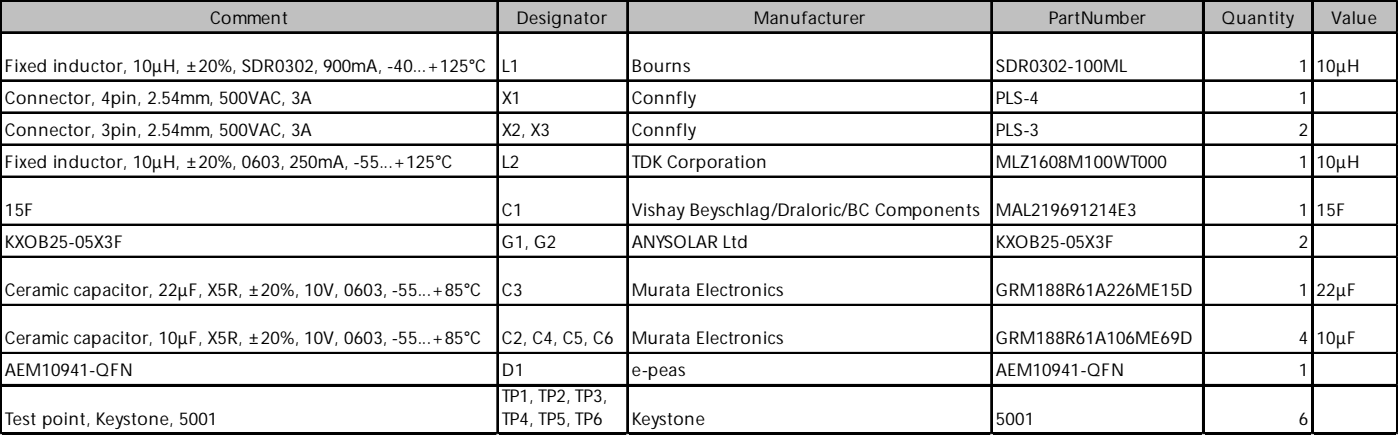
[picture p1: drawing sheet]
<svg xmlns="http://www.w3.org/2000/svg" width="307mm" height="96mm" viewBox="0 0 307 96" stroke-linecap="round" stroke-linejoin="round" font-family="sans-serif">
<defs><g id="words">
<g font-size="3.9">
<text x="46.1" y="5.2">Comment</text>
<text x="113.3" y="5.2">Designator</text>
<text x="165.4" y="5.2">Manufacturer</text>
<text x="230.2" y="5.2">PartNumber</text>
<text x="268.2" y="5.2">Quantity</text>
<text x="292.1" y="5.2">Value</text>
<text x="1.1" y="15.8">Fixed inductor, 10μH, ±20%, SDR0302, 900mA, -40...+125°C</text>
<text x="110.2" y="15.8">L1</text>
<text x="138.7" y="15.8">Bourns</text>
<text x="218.6" y="15.8">SDR0302-100ML</text>
<text x="285.1" y="15.8">1</text>
<text x="289" y="15.8">10μH</text>
<text x="1.1" y="22.8">Connector, 4pin, 2.54mm, 500VAC, 3A</text>
<text x="110.2" y="22.8">X1</text>
<text x="138.7" y="22.8">Connfly</text>
<text x="218.6" y="22.8">PLS-4</text>
<text x="285.1" y="22.8">1</text>
<text x="1.1" y="29.8">Connector, 3pin, 2.54mm, 500VAC, 3A</text>
<text x="110.2" y="29.8">X2, X3</text>
<text x="138.7" y="29.8">Connfly</text>
<text x="218.6" y="29.8">PLS-3</text>
<text x="285.1" y="29.8">2</text>
<text x="1.1" y="36.9">Fixed inductor, 10μH, ±20%, 0603, 250mA, -55...+125°C</text>
<text x="110.2" y="36.9">L2</text>
<text x="138.7" y="36.9">TDK Corporation</text>
<text x="218.6" y="36.9">MLZ1608M100WT000</text>
<text x="285.1" y="36.9">1</text>
<text x="289" y="36.9">10μH</text>
<text x="1.1" y="47.4">15F</text>
<text x="110.2" y="47.4">C1</text>
<text x="138.7" y="47.4">Vishay Beyschlag/Draloric/BC Components</text>
<text x="218.6" y="47.4">MAL219691214E3</text>
<text x="285.1" y="47.4">1</text>
<text x="289" y="47.4">15F</text>
<text x="1.1" y="54.4">KXOB25-05X3F</text>
<text x="110.2" y="54.4">G1, G2</text>
<text x="138.7" y="54.4">ANYSOLAR Ltd</text>
<text x="218.6" y="54.4">KXOB25-05X3F</text>
<text x="285.1" y="54.4">2</text>
<text x="1.1" y="65">Ceramic capacitor, 22μF, X5R, ±20%, 10V, 0603, -55...+85°C</text>
<text x="110.2" y="65">C3</text>
<text x="138.7" y="65">Murata Electronics</text>
<text x="218.6" y="65">GRM188R61A226ME15D</text>
<text x="285.1" y="65">1</text>
<text x="289" y="65">22μF</text>
<text x="1.1" y="75.5">Ceramic capacitor, 10μF, X5R, ±20%, 10V, 0603, -55...+85°C</text>
<text x="110.2" y="75.5">C2, C4, C5, C6</text>
<text x="138.7" y="75.5">Murata Electronics</text>
<text x="218.6" y="75.5">GRM188R61A106ME69D</text>
<text x="285.1" y="75.5">4</text>
<text x="289" y="75.5">10μF</text>
<text x="1.1" y="82.6">AEM10941-QFN</text>
<text x="110.2" y="82.6">D1</text>
<text x="138.7" y="82.6">e-peas</text>
<text x="218.6" y="82.6">AEM10941-QFN</text>
<text x="285.1" y="82.6">1</text>
<text x="110.2" y="88.2">TP1, TP2, TP3,</text>
<text x="1.1" y="93.1">Test point, Keystone, 5001</text>
<text x="110.2" y="93.1">TP4, TP5, TP6</text>
<text x="138.7" y="93.1">Keystone</text>
<text x="218.6" y="93.1">5001</text>
<text x="285.1" y="93.1">6</text>
</g>
</g></defs>
<path d="M.3 .3h306.5v7.1h-306.5z" fill="#c0c0c0"/>
<g fill="none" stroke="#000" stroke-width=".35">
<path d="M0 0v95.3M.2 0v95.3M.4 0h306.4M.4 .2h306.4M.4 7h306.4M.4 7.2h306.4M.4 17.6h306.4M.4 17.8h306.4M109.1 .4v94.9M109.3 .4v94.9M137.6 .4v94.9M137.8 .4v94.9"/>
<path d="M217.5 .4v94.9M217.7 .4v94.9M264 .4v94.9M264.2 .4v94.9M287.9 .4v94.9M288.1 .4v94.9M306.6 .4v94.9M.4 24.6h306.4M.4 24.8h306.4M.4 31.6h306.4M.4 31.8h306.4M.4 38.7h306.4"/>
<path d="M.4 38.8h306.4M.4 49.2h306.4M.4 49.4h306.4M.4 56.2h306.4M.4 56.4h306.4M.4 66.8h306.4M.4 67h306.4M.4 77.3h306.4M.4 77.5h306.4M.4 84.4h306.4M.4 84.5h306.4M.4 94.9h306.4"/>
<path d="M.4 95.1h306.4"/>
</g>
<path d="M306.7 .4v94.9" fill="none" stroke="#000" stroke-width=".28"/>
<path d="M0 95.3h.1" fill="none" stroke="#d4d4d4" stroke-width=".35"/>
<path d="M0 95.3h.4z" fill="#d4d4d4"/>
<path d="M109.1 95.3h.1" fill="none" stroke="#d4d4d4" stroke-width=".35"/>
<path d="M109.1 95.3h.4z" fill="#d4d4d4"/>
<path d="M137.6 95.3h.1" fill="none" stroke="#d4d4d4" stroke-width=".35"/>
<path d="M137.6 95.3h.4z" fill="#d4d4d4"/>
<path d="M217.5 95.3h.1" fill="none" stroke="#d4d4d4" stroke-width=".35"/>
<path d="M217.5 95.3h.4z" fill="#d4d4d4"/>
<path d="M264 95.3h.1" fill="none" stroke="#d4d4d4" stroke-width=".35"/>
<path d="M264 95.3h.3z" fill="#d4d4d4"/>
<path d="M287.9 95.3h.1" fill="none" stroke="#d4d4d4" stroke-width=".35"/>
<path d="M287.9 95.3h.4z" fill="#d4d4d4"/>
<path d="M306.6 95.3h.1" fill="none" stroke="#d4d4d4" stroke-width=".35"/>
<path d="M306.6 95.3h.2z" fill="#d4d4d4"/>
<use href="#words"/>
</svg>
